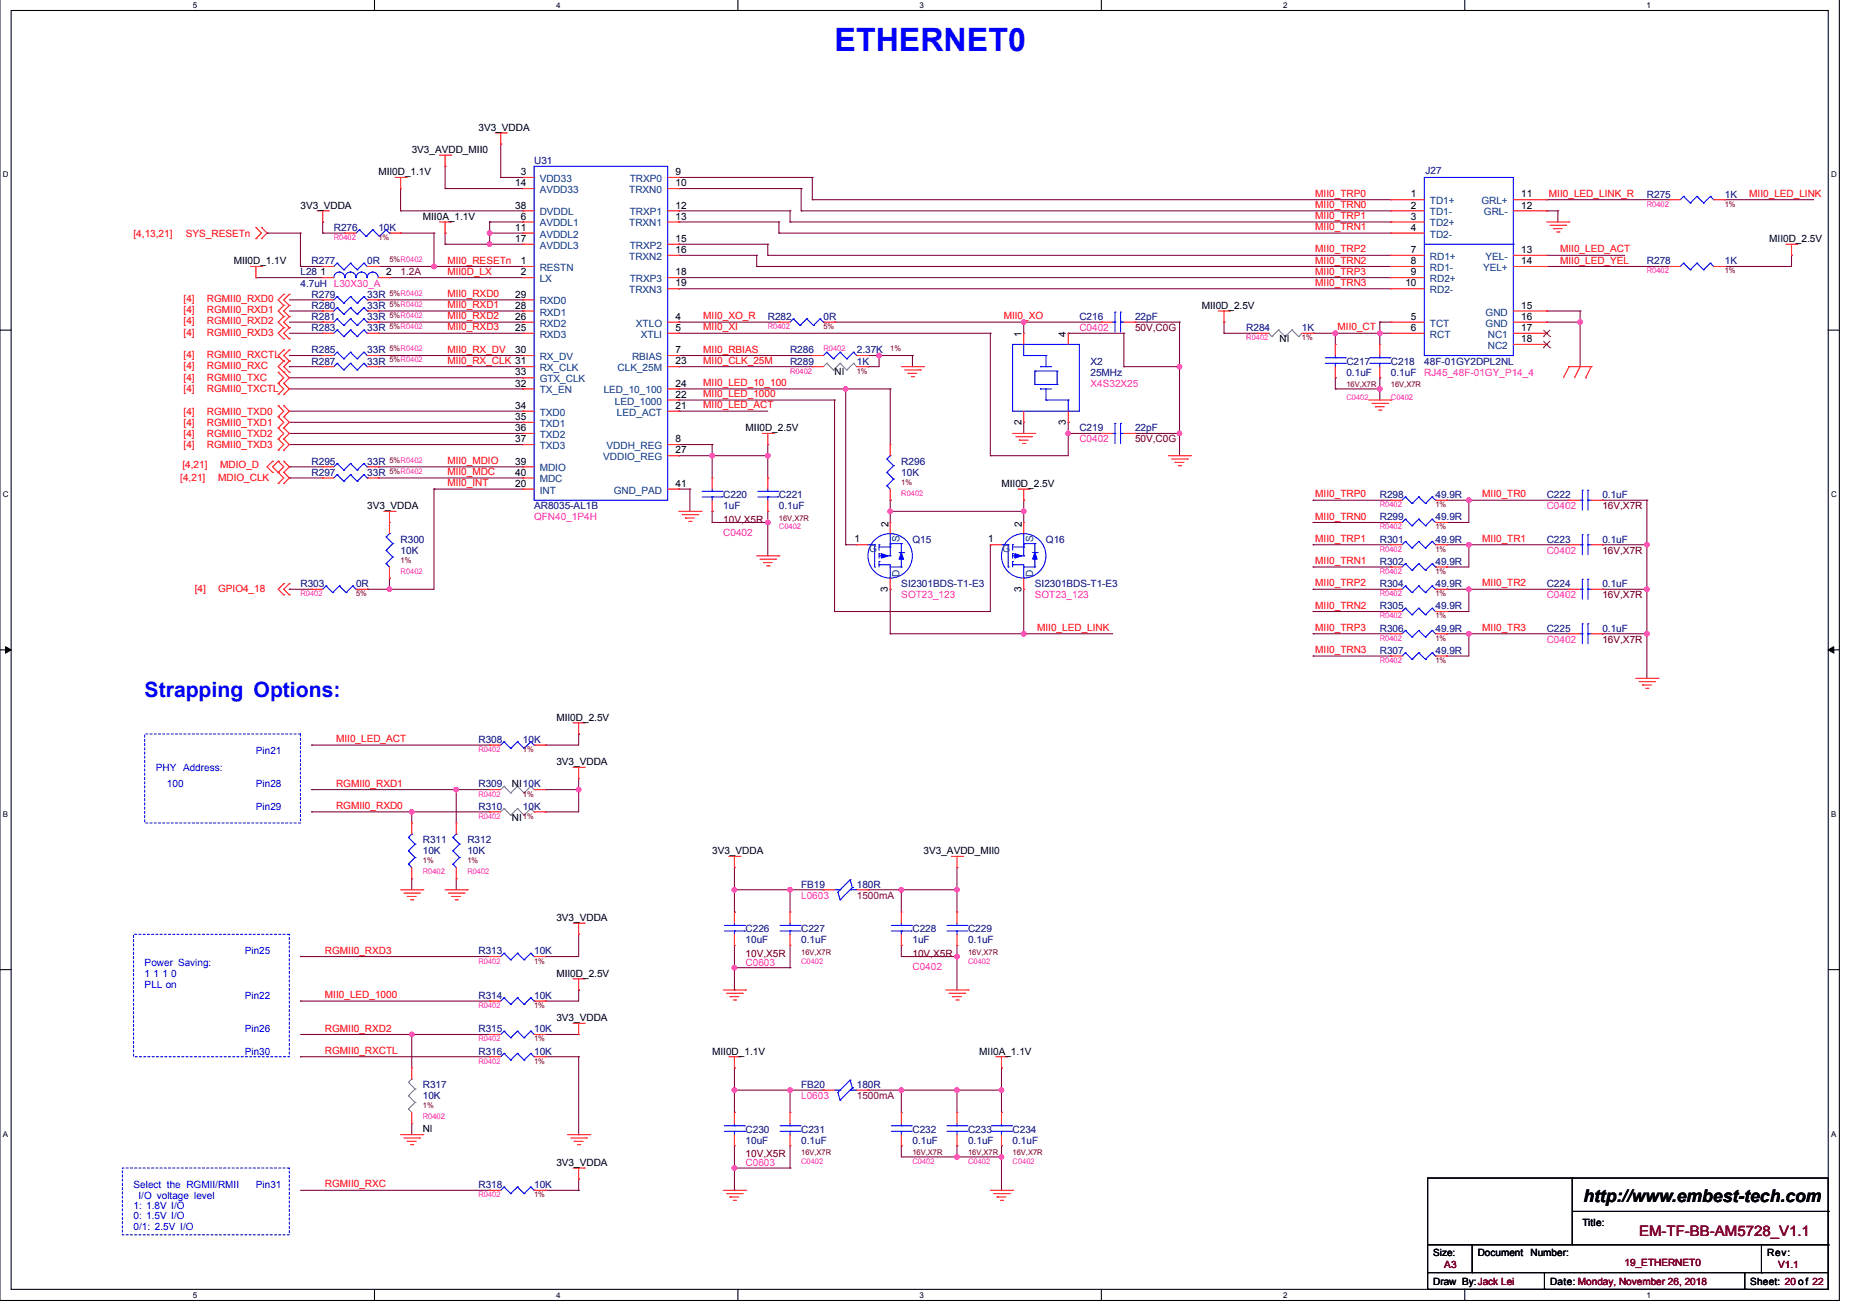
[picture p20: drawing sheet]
<svg xmlns="http://www.w3.org/2000/svg" width="297mm" height="210mm" viewBox="0 0 297 210" stroke-linecap="round" stroke-linejoin="round" font-family="sans-serif">
<defs><g id="words">
<text font-size="5.1" fill="#00f" x="133.3" y="8.1">ETHERNET0</text>
<text font-size="3.4" fill="#00f" x="23.1" y="111.4">Strapping Options:</text>
<text font-size="2.8" x="253" y="192">http://www.embest-tech.com</text>
<text font-size="2.3" fill="#800000" x="261.9" y="197.4">EM-TF-BB-AM5728_V1.1</text>
<g font-size="1.6">
<text x="76.5" y="20.9">3V3_VDDA</text>
<text x="60.5" y="28">MII0D_1.1V</text>
<text x="65.8" y="24.5">3V3_AVDD_MII0</text>
<text x="82.3" y="29.8">14</text>
<text x="83.2" y="28">3</text>
<text x="107.9" y="28">9</text>
<text x="107.9" y="29.8">10</text>
<text x="48" y="33.3">3V3_VDDA</text>
<text x="67.6" y="35.1">MII0A_1.1V</text>
<text x="82.3" y="33.3">38</text>
<text x="83.2" y="35.1">6</text>
<text x="107.9" y="33.3">12</text>
<text x="107.9" y="35.1">13</text>
<text x="225.4" y="35.1">3</text>
<text x="225.4" y="31.5">1</text>
<text x="225.4" y="33.3">2</text>
<text x="243.1" y="31.5">11</text>
<text x="243.1" y="33.3">12</text>
<text x="82.3" y="36.9">11</text>
<text x="82.3" y="38.6">17</text>
<text x="107.9" y="38.6">15</text>
<text x="107.9" y="40.4">16</text>
<text x="225.4" y="40.4">7</text>
<text x="225.4" y="36.9">4</text>
<text x="243.1" y="40.4">13</text>
<text x="282.7" y="38.7">MII0D_2.5V</text>
<text x="37.3" y="42.2">MII0D_1.1V</text>
<text x="51.2" y="44">1</text>
<text x="61.7" y="44">2</text>
<text x="82.3" y="47.5">29</text>
<text x="83.2" y="42.2">1</text>
<text x="83.2" y="44">2</text>
<text x="107.9" y="44">18</text>
<text x="107.9" y="45.8">19</text>
<text x="224.6" y="45.8">10</text>
<text x="225.4" y="42.2">8</text>
<text x="225.4" y="44">9</text>
<text x="243.1" y="42.2">14</text>
<text x="82.3" y="51.1">26</text>
<text x="82.3" y="52.9">25</text>
<text x="82.3" y="49.3">28</text>
<text x="107.9" y="51.1">4</text>
<text x="107.9" y="52.9">5</text>
<text x="163.2" y="53.8" transform="rotate(-90 163.2 53.8)">1</text>
<text x="170.3" y="53.8" transform="rotate(-90 170.3 53.8)">4</text>
<text x="192" y="49.3">MII0D_2.5V</text>
<text x="225.4" y="52.9">6</text>
<text x="225.4" y="51.1">5</text>
<text x="243.1" y="49.3">15</text>
<text x="243.1" y="51.1">16</text>
<text x="243.1" y="52.9">17</text>
<text x="82.3" y="56.4">30</text>
<text x="82.3" y="60">33</text>
<text x="107.9" y="56.4">7</text>
<text x="107.9" y="58.2">23</text>
<text x="133.3" y="60">NI</text>
<text x="204.5" y="54.6">NI</text>
<text x="243.1" y="54.6">18</text>
<text x="82.3" y="61.8">32</text>
<text x="82.3" y="65.3">34</text>
<text x="107.9" y="61.8">24</text>
<text x="107.9" y="63.5">22</text>
<text x="107.9" y="65.3">21</text>
<text x="82.3" y="67.1">35</text>
<text x="82.3" y="68.9">36</text>
<text x="82.3" y="70.6">37</text>
<text x="107.9" y="70.6">8</text>
<text x="119.1" y="68.9">MII0D_2.5V</text>
<text x="163.2" y="67.8" transform="rotate(-90 163.2 67.8)">2</text>
<text x="170.3" y="67.8" transform="rotate(-90 170.3 67.8)">3</text>
<text x="82.3" y="77.8">20</text>
<text x="82.3" y="76">40</text>
<text x="82.3" y="74.2">39</text>
<text x="107.9" y="72.4">27</text>
<text x="107.9" y="77.8">41</text>
<text x="160" y="77.8">MII0D_2.5V</text>
<text x="58.7" y="81.3">3V3_VDDA</text>
<text x="136.5" y="86.6">1</text>
<text x="141.9" y="84.2" transform="rotate(-90 141.9 84.2)">2</text>
<text x="157.9" y="86.6">1</text>
<text x="163.3" y="84.2" transform="rotate(-90 163.3 84.2)">2</text>
<text x="141.9" y="94.5" transform="rotate(-90 141.9 94.5)">3</text>
<text x="163.2" y="94.5" transform="rotate(-90 163.2 94.5)">3</text>
<text x="88.9" y="115.1">MII0D_2.5V</text>
<text x="81.8" y="125.8">NI10K</text>
<text x="88.9" y="122.2">3V3_VDDA</text>
<text x="81.8" y="131.1">NI</text>
<text x="113.8" y="136.5">3V3_VDDA</text>
<text x="147.6" y="136.5">3V3_AVDD_MII0</text>
<text x="88.9" y="147.1">3V3_VDDA</text>
<text x="88.9" y="156">MII0D_2.5V</text>
<text x="88.9" y="163.1">3V3_VDDA</text>
<text x="113.8" y="168.5">MII0D_1.1V</text>
<text x="156.5" y="168.5">MII0A_1.1V</text>
<text x="67.6" y="180.9">NI</text>
<text x="88.9" y="186.2">3V3_VDDA</text>
<text x="252.8" y="195.8">Title:</text>
<text x="229" y="200.6">Size:</text>
<text x="236.1" y="200.7">Document</text>
<text x="244.6" y="200.7">Number:</text>
<text x="282.3" y="200.7">Rev:</text>
<text x="229" y="205.3">Draw By:Jack Lei</text>
<text x="247.7" y="205.3">Date: Monday, November 26, 2018</text>
<text x="279.7" y="205.3">Sheet: 20 of 22</text>
</g>
<g font-size="1.6" fill="#000080">
<text x="85.3" y="26.2">U31</text>
<text x="227.8" y="27.8">J27</text>
<text x="263.1" y="31.6">R275</text>
<text x="275.6" y="31.6">1K</text>
<text x="53.3" y="36.9">R276</text>
<text x="60.5" y="36.9">10K</text>
<text x="48" y="44">L28</text>
<text x="48" y="45.8">4.7uH L30X30_A</text>
<text x="49.8" y="42.2">R277</text>
<text x="49.8" y="47.6">R279</text>
<text x="58.7" y="42.2">0R</text>
<text x="58.7" y="47.6">33R</text>
<text x="263.1" y="42.2">R278</text>
<text x="275.6" y="42.2">1K</text>
<text x="49.8" y="51.1">R281</text>
<text x="49.8" y="49.3">R280</text>
<text x="49.8" y="52.9">R283</text>
<text x="58.7" y="51.1">33R</text>
<text x="58.7" y="49.3">33R</text>
<text x="58.7" y="52.9">33R</text>
<text x="122.7" y="51.1">R282</text>
<text x="131.6" y="51.1">0R</text>
<text x="172.5" y="51.1">C216</text>
<text x="181.4" y="51.1">22pF</text>
<text x="199.1" y="52.9">R284</text>
<text x="208" y="52.9">1K</text>
<text x="49.8" y="56.5">R285</text>
<text x="49.8" y="58.2">R287</text>
<text x="58.7" y="56.5">33R</text>
<text x="58.7" y="58.2">33R</text>
<text x="126.2" y="58.2">R289</text>
<text x="126.2" y="56.5">R286</text>
<text x="136.9" y="58.2">1K</text>
<text x="136.9" y="56.5">2.37K</text>
<text x="174.2" y="58.2">X2</text>
<text x="215.1" y="58.2">C217</text>
<text x="222.2" y="58.2">C218</text>
<text x="227.6" y="58.2">48F-01GY2DPL2NL</text>
<text x="174.2" y="60">25MHz</text>
<text x="215.1" y="60">0.1uF</text>
<text x="222.2" y="60">0.1uF</text>
<text x="172.5" y="68.9">C219</text>
<text x="181.4" y="68.9">22pF</text>
<text x="49.8" y="76">R297</text>
<text x="49.8" y="74.2">R295</text>
<text x="58.7" y="76">33R</text>
<text x="58.7" y="74.2">33R</text>
<text x="144" y="74.2">R296</text>
<text x="144" y="76">10K</text>
<text x="85.3" y="81.3">AR8035-AL1B</text>
<text x="115.6" y="79.6">C220</text>
<text x="115.6" y="81.3">1uF</text>
<text x="124.5" y="79.6">C221</text>
<text x="124.5" y="81.3">0.1uF</text>
<text x="220.5" y="79.6">R298</text>
<text x="220.5" y="83.1">R299</text>
<text x="229.4" y="79.6">49.9R</text>
<text x="229.4" y="83.1">49.9R</text>
<text x="247.1" y="79.6">C222</text>
<text x="256" y="79.6">0.1uF</text>
<text x="64" y="86.7">R300</text>
<text x="64" y="88.5">10K</text>
<text x="145.8" y="86.7">Q15</text>
<text x="167.1" y="86.7">Q16</text>
<text x="220.5" y="86.7">R301</text>
<text x="229.4" y="86.7">49.9R</text>
<text x="247.1" y="86.7">C223</text>
<text x="256" y="86.7">0.1uF</text>
<text x="48" y="93.8">R303</text>
<text x="56.9" y="93.8">0R</text>
<text x="144" y="93.8">SI2301BDS-T1-E3</text>
<text x="165.4" y="93.8">SI2301BDS-T1-E3</text>
<text x="220.5" y="90.2">R302</text>
<text x="220.5" y="93.8">R304</text>
<text x="229.4" y="90.2">49.9R</text>
<text x="229.4" y="93.8">49.9R</text>
<text x="247.1" y="93.8">C224</text>
<text x="256" y="93.8">0.1uF</text>
<text x="220.5" y="100.9">R306</text>
<text x="220.5" y="97.3">R305</text>
<text x="229.4" y="100.9">49.9R</text>
<text x="229.4" y="97.3">49.9R</text>
<text x="247.1" y="100.9">C225</text>
<text x="256" y="100.9">0.1uF</text>
<text x="220.5" y="104.5">R307</text>
<text x="229.4" y="104.5">49.9R</text>
<text x="76.5" y="118.7">R308</text>
<text x="83.6" y="118.7">10K</text>
<text x="76.5" y="125.8">R309</text>
<text x="76.5" y="129.4">R310</text>
<text x="83.6" y="129.4">10K</text>
<text x="67.6" y="134.7">R311</text>
<text x="67.6" y="136.5">10K</text>
<text x="74.7" y="134.7">R312</text>
<text x="74.7" y="136.5">10K</text>
<text x="128" y="141.8">FB19</text>
<text x="136.9" y="141.8">180R</text>
<text x="119.1" y="148.9">C226</text>
<text x="128" y="148.9">C227</text>
<text x="145.8" y="148.9">C228</text>
<text x="154.7" y="148.9">C229</text>
<text x="76.5" y="152.5">R313</text>
<text x="85.3" y="152.5">10K</text>
<text x="119.1" y="150.7">10uF</text>
<text x="128" y="150.7">0.1uF</text>
<text x="145.8" y="150.7">1uF</text>
<text x="154.7" y="150.7">0.1uF</text>
<text x="76.5" y="159.6">R314</text>
<text x="85.3" y="159.6">10K</text>
<text x="76.5" y="164.9">R315</text>
<text x="85.3" y="164.9">10K</text>
<text x="67.6" y="173.8">R317</text>
<text x="76.5" y="168.5">R316</text>
<text x="85.3" y="168.5">10K</text>
<text x="128" y="173.8">FB20</text>
<text x="136.9" y="173.8">180R</text>
<text x="67.6" y="175.6">10K</text>
<text x="119.1" y="180.9">C230</text>
<text x="119.1" y="182.7">10uF</text>
<text x="128" y="180.9">C231</text>
<text x="128" y="182.7">0.1uF</text>
<text x="145.8" y="180.9">C232</text>
<text x="145.8" y="182.7">0.1uF</text>
<text x="154.7" y="180.9">C233</text>
<text x="154.7" y="182.7">0.1uF</text>
<text x="161.8" y="180.9">C234</text>
<text x="161.8" y="182.7">0.1uF</text>
<text x="76.5" y="189.8">R318</text>
<text x="85.3" y="189.8">10K</text>
</g>
<g font-size="1.6" fill="#004080">
<text x="86.2" y="29.1">VDD33</text>
<text x="100.6" y="29.1">TRXP0</text>
<text x="86.2" y="30.8">AVDD33</text>
<text x="86.2" y="34.4">DVDDL</text>
<text x="100.5" y="30.8">TRXN0</text>
<text x="100.6" y="34.4">TRXP1</text>
<text x="228.5" y="32.6">TD1+</text>
<text x="228.5" y="34.4">TD1-</text>
<text x="236.7" y="32.6">GRL+</text>
<text x="237.1" y="34.4">GRL-</text>
<text x="86.2" y="38">AVDDL2</text>
<text x="86.2" y="36.2">AVDDL1</text>
<text x="86.2" y="39.7">AVDDL3</text>
<text x="100.5" y="36.2">TRXN1</text>
<text x="100.5" y="41.5">TRXN2</text>
<text x="100.6" y="39.7">TRXP2</text>
<text x="228.5" y="36.2">TD2+</text>
<text x="228.5" y="41.5">RD1+</text>
<text x="228.5" y="38">TD2-</text>
<text x="237.4" y="41.5">YEL-</text>
<text x="86.2" y="43.3">RESTN</text>
<text x="86.2" y="45.1">LX</text>
<text x="100.5" y="46.8">TRXN3</text>
<text x="100.6" y="45.1">TRXP3</text>
<text x="228.5" y="43.3">RD1-</text>
<text x="228.5" y="45.1">RD2+</text>
<text x="228.5" y="46.8">RD2-</text>
<text x="237" y="43.3">YEL+</text>
<text x="86.2" y="52.2">RXD2</text>
<text x="86.2" y="54">RXD3</text>
<text x="86.2" y="50.4">RXD1</text>
<text x="86.2" y="48.6">RXD0</text>
<text x="101.6" y="52.2">XTLO</text>
<text x="102.4" y="54">XTLI</text>
<text x="228.5" y="54">RCT</text>
<text x="228.5" y="52.2">TCT</text>
<text x="237.4" y="50.4">GND</text>
<text x="237.4" y="52.2">GND</text>
<text x="237.7" y="54">NC1</text>
<text x="86.2" y="57.5">RX_DV</text>
<text x="86.2" y="59.3">RX_CLK</text>
<text x="98.7" y="59.3">CLK_25M</text>
<text x="101" y="57.5">RBIAS</text>
<text x="237.7" y="55.7">NC2</text>
<text x="86.2" y="61.1">GTX_CLK</text>
<text x="86.2" y="62.8">TX_EN</text>
<text x="96.5" y="62.8">LED_10_100</text>
<text x="98.2" y="64.6">LED_1000</text>
<text x="86.2" y="66.4">TXD0</text>
<text x="86.2" y="68.2">TXD1</text>
<text x="86.2" y="70">TXD2</text>
<text x="86.2" y="71.7">TXD3</text>
<text x="96.9" y="71.7">VDDH_REG</text>
<text x="98.6" y="66.4">LED_ACT</text>
<text x="86.2" y="77.1">MDC</text>
<text x="86.2" y="75.3">MDIO</text>
<text x="96.4" y="73.5">VDDIO_REG</text>
<text x="86.2" y="78.8">INT</text>
<text x="98.1" y="78.8">GND_PAD</text>
<text x="138.9" y="88.1">G</text>
<text x="143.7" y="86.7" transform="rotate(-90 143.7 86.7)">S</text>
<text x="160.2" y="88.1">G</text>
<text x="165.1" y="86.7" transform="rotate(-90 165.1 86.7)">S</text>
<text x="143.7" y="92.2" transform="rotate(-90 143.7 92.2)">D</text>
<text x="165.1" y="92.2" transform="rotate(-90 165.1 92.2)">D</text>
</g>
<g font-size="1.6" fill="#f00">
<text x="210.2" y="31.4">MII0_TRP0</text>
<text x="210.2" y="33.2">MII0_TRN0</text>
<text x="210.2" y="35">MII0_TRP1</text>
<text x="247.5" y="31.4">MII0_LED_LINK_R</text>
<text x="279.5" y="31.4">MII0_LED_LINK</text>
<text x="21.3" y="37.8">[4,13,21]</text>
<text x="29.7" y="37.8">SYS_RESETn</text>
<text x="210.2" y="36.8">MII0_TRN1</text>
<text x="210.2" y="40.3">MII0_TRP2</text>
<text x="249.3" y="40.3">MII0_LED_ACT</text>
<text x="71.5" y="47.4">MII0_RXD0</text>
<text x="71.5" y="42.1">MII0_RESETn</text>
<text x="71.5" y="43.9">MII0D_LX</text>
<text x="210.2" y="43.9">MII0_TRP3</text>
<text x="210.2" y="42.1">MII0_TRN2</text>
<text x="210.2" y="45.7">MII0_TRN3</text>
<text x="249.3" y="42.1">MII0_LED_YEL</text>
<text x="29.3" y="48.3">[4]</text>
<text x="29.3" y="50.1">[4]</text>
<text x="29.3" y="51.8">[4]</text>
<text x="29.3" y="53.6">[4]</text>
<text x="33.1" y="48.3">RGMII0_RXD0</text>
<text x="33.1" y="50.1">RGMII0_RXD1</text>
<text x="33.1" y="51.8">RGMII0_RXD2</text>
<text x="33.1" y="53.6">RGMII0_RXD3</text>
<text x="71.5" y="49.2">MII0_RXD1</text>
<text x="71.5" y="51">MII0_RXD2</text>
<text x="71.5" y="52.8">MII0_RXD3</text>
<text x="112.4" y="51">MII0_XO_R</text>
<text x="112.4" y="52.8">MII0_XI</text>
<text x="160.4" y="51">MII0_XO</text>
<text x="213.7" y="52.8">MII0_CT</text>
<text x="29.3" y="58.9">[4]</text>
<text x="29.3" y="57.2">[4]</text>
<text x="33.1" y="58.9">RGMII0_RXC</text>
<text x="33.1" y="57.2">RGMII0_RXCTL</text>
<text x="71.5" y="58.1">MII0_RX_CLK 31</text>
<text x="71.5" y="56.3">MII0_RX_DV</text>
<text x="112.4" y="56.3">MII0_RBIAS</text>
<text x="112.4" y="58.1">MII0_CLK_25M</text>
<text x="29.3" y="60.9">[4]</text>
<text x="29.3" y="62.7">[4]</text>
<text x="33.1" y="60.9">RGMII0_TXC</text>
<text x="33.1" y="62.7">RGMII0_TXCTL</text>
<text x="112.4" y="65.2">MII0_LED_ACT</text>
<text x="112.4" y="63.4">MII0_LED_1000</text>
<text x="112.4" y="61.7">MII0_LED_10_100</text>
<text x="29.3" y="66.2">[4]</text>
<text x="29.3" y="68">[4]</text>
<text x="29.3" y="71.6">[4]</text>
<text x="29.3" y="69.8">[4]</text>
<text x="33.1" y="66.2">RGMII0_TXD0</text>
<text x="33.1" y="68">RGMII0_TXD1</text>
<text x="33.1" y="71.6">RGMII0_TXD3</text>
<text x="33.1" y="69.8">RGMII0_TXD2</text>
<text x="28.8" y="76.9">[4,21]</text>
<text x="29.2" y="74.8">[4,21]</text>
<text x="34.9" y="76.9">MDIO_CLK</text>
<text x="35.2" y="74.8">MDIO_D</text>
<text x="71.5" y="74.1">MII0_MDIO</text>
<text x="71.5" y="75.9">MII0_MDC</text>
<text x="71.5" y="77.7">MII0_INT</text>
<text x="210.2" y="83">MII0_TRN0</text>
<text x="210.2" y="79.4">MII0_TRP0</text>
<text x="236.8" y="79.4">MII0_TR0</text>
<text x="210.2" y="86.6">MII0_TRP1</text>
<text x="236.8" y="86.6">MII0_TR1</text>
<text x="31.1" y="94.5">[4]</text>
<text x="34.9" y="94.5">GPIO4_18</text>
<text x="210.2" y="90.1">MII0_TRN1</text>
<text x="210.2" y="93.7">MII0_TRP2</text>
<text x="236.8" y="93.7">MII0_TR2</text>
<text x="165.7" y="100.8">MII0_LED_LINK</text>
<text x="210.2" y="97.2">MII0_TRN2</text>
<text x="210.2" y="100.8">MII0_TRP3</text>
<text x="236.8" y="100.8">MII0_TR3</text>
<text x="210.2" y="104.3">MII0_TRN3</text>
<text x="53.7" y="118.6">MII0_LED_ACT</text>
<text x="53.7" y="125.7">RGMII0_RXD1</text>
<text x="53.7" y="129.2">RGMII0_RXD0</text>
<text x="51.9" y="152.3">RGMII0_RXD3</text>
<text x="51.9" y="159.5">MII0_LED_1000</text>
<text x="51.9" y="164.8">RGMII0_RXD2</text>
<text x="51.9" y="168.3">RGMII0_RXCTL</text>
<text x="51.9" y="189.7">RGMII0_RXC</text>
</g>
<g font-size="1.6" fill="#800040">
<text x="64" y="44">1.2A</text>
<text x="136.9" y="143.6">1500mA</text>
<text x="136.9" y="175.6">1500mA</text>
</g>
<g font-size="1.6" fill="#f0f">
<text x="172.5" y="52.9">C0402</text>
<text x="174.2" y="61.8">X4S32X25</text>
<text x="227.6" y="60">RJ45_48F-01GY_P14_4</text>
<text x="172.5" y="70.7">C0402</text>
<text x="85.3" y="83.1">QFN40_1P4H</text>
<text x="247.1" y="81.3">C0402</text>
<text x="115.6" y="85.6">C0402</text>
<text x="247.1" y="88.5">C0402</text>
<text x="144" y="95.6">SOT23_123</text>
<text x="165.4" y="95.6">SOT23_123</text>
<text x="247.1" y="95.6">C0402</text>
<text x="247.1" y="102.7">C0402</text>
<text x="128" y="143.6">L0603</text>
<text x="119.1" y="154.2">C0603</text>
<text x="145.8" y="155">C0402</text>
<text x="128" y="175.6">L0603</text>
<text x="119.1" y="186.2">C0603</text>
</g>
<g font-size="1.6" fill="#800000">
<text x="181.4" y="52.9">50V,C0G</text>
<text x="181.4" y="70.7">50V,C0G</text>
<text x="115.6" y="83.5">10V,X5R</text>
<text x="256" y="81.3">16V,X7R</text>
<text x="256" y="88.5">16V,X7R</text>
<text x="256" y="95.6">16V,X7R</text>
<text x="256" y="102.7">16V,X7R</text>
<text x="119.1" y="152.8">10V,X5R</text>
<text x="145.8" y="152.8">10V,X5R</text>
<text x="119.1" y="184.8">10V,X5R</text>
<text x="230.8" y="202.6">A3</text>
<text x="259.6" y="202.3">19_ETHERNET0</text>
<text x="284.1" y="202.6">V1.1</text>
</g>
<g font-size="1.6" fill="#00f">
<text x="24.9" y="123.1">PHY Address:</text>
<text x="26.7" y="125.8">100</text>
<text x="40.9" y="120.5">Pin21</text>
<text x="40.9" y="125.8">Pin28</text>
<text x="40.9" y="129.3">Pin29</text>
<text x="23.1" y="154.2">Power Saving:</text>
<text x="39.1" y="152.5">Pin25</text>
<text x="23.1" y="156">1 1 1 0</text>
<text x="23.1" y="157.8">PLL on</text>
<text x="39.1" y="159.6">Pin22</text>
<text x="39.1" y="164.9">Pin26</text>
<text x="39.1" y="168.5">Pin30</text>
<text x="21.3" y="189.8">Select the RGMII/RMII</text>
<text x="22.1" y="191.5">I/O voltage level</text>
<text x="40.9" y="189.8">Pin31</text>
<text x="21.3" y="193.1">1: 1.8V I/O</text>
<text x="21.3" y="194.8">0: 1.5V I/O</text>
<text x="21.3" y="196.4">0/1: 2.5V I/O</text>
</g>
<g font-size="1.3">
<text x="30.8" y="1.2">5</text>
<text x="88.9" y="1.2">4</text>
<text x="146.9" y="1.2">3</text>
<text x="205" y="1.2">2</text>
<text x="263.1" y="1.2">1</text>
<text x=".4" y="28.3">D</text>
<text x="292.6" y="28.3">D</text>
<text x=".4" y="79.4">C</text>
<text x="292.6" y="79.4">C</text>
<text x=".4" y="130.5">B</text>
<text x="292.6" y="130.5">B</text>
<text x=".4" y="181.6">A</text>
<text x="292.6" y="181.6">A</text>
<text x="30.8" y="207.3">5</text>
<text x="88.9" y="207.3">4</text>
<text x="146.9" y="207.3">3</text>
<text x="205" y="207.3">2</text>
<text x="263.1" y="207.3">1</text>
</g>
<g font-size="1.2" fill="#f0f">
<text x="263.1" y="33">R0402</text>
<text x="53.3" y="38.3">R0402</text>
<text x="263.1" y="43.7">R0402</text>
<text x="122.7" y="52.6">R0402</text>
<text x="126.2" y="59.7">R0402</text>
<text x="131.6" y="56.1">R0402</text>
<text x="199.1" y="54.3">R0402</text>
<text x="215.1" y="63.9">C0402</text>
<text x="222.2" y="63.9">C0402</text>
<text x="144" y="79.2">R0402</text>
<text x="220.5" y="81">R0402</text>
<text x="124.5" y="84.6">C0402</text>
<text x="220.5" y="84.6">R0402</text>
<text x="220.5" y="88.1">R0402</text>
<text x="48" y="95.2">R0402</text>
<text x="64" y="91.7">R0402</text>
<text x="220.5" y="91.7">R0402</text>
<text x="220.5" y="95.2">R0402</text>
<text x="220.5" y="98.8">R0402</text>
<text x="220.5" y="102.4">R0402</text>
<text x="220.5" y="105.9">R0402</text>
<text x="76.5" y="120.1">R0402</text>
<text x="76.5" y="127.2">R0402</text>
<text x="76.5" y="130.8">R0402</text>
<text x="67.6" y="139.7">R0402</text>
<text x="74.7" y="139.7">R0402</text>
<text x="76.5" y="153.9">R0402</text>
<text x="128" y="153.9">C0402</text>
<text x="154.7" y="153.9">C0402</text>
<text x="76.5" y="161">R0402</text>
<text x="76.5" y="166.4">R0402</text>
<text x="76.5" y="169.9">R0402</text>
<text x="67.6" y="178.8">R0402</text>
<text x="128" y="185.9">C0402</text>
<text x="145.8" y="185.9">C0402</text>
<text x="154.7" y="185.9">C0402</text>
<text x="161.8" y="185.9">C0402</text>
<text x="76.5" y="191.3">R0402</text>
</g>
<g font-size="1.2" fill="#800000">
<text x="275.6" y="33">1%</text>
<text x="60.5" y="38.3">1%</text>
<text x="62.2" y="41.9">5%R0402</text>
<text x="62.2" y="47.2">5%R0402</text>
<text x="275.6" y="43.7">1%</text>
<text x="62.2" y="50.8">5%R0402</text>
<text x="62.2" y="49">5%R0402</text>
<text x="62.2" y="52.6">5%R0402</text>
<text x="131.6" y="52.6">5%</text>
<text x="62.2" y="56.1">5%R0402</text>
<text x="62.2" y="57.9">5%R0402</text>
<text x="136.9" y="59.7">1%</text>
<text x="142.2" y="56.1">1%</text>
<text x="208" y="54.3">1%</text>
<text x="215.1" y="61.8">16V,X7R</text>
<text x="222.2" y="61.8">16V,X7R</text>
<text x="62.2" y="75.7">5%R0402</text>
<text x="62.2" y="73.9">5%R0402</text>
<text x="144" y="77.5">1%</text>
<text x="124.5" y="83.2">16V,X7R</text>
<text x="229.4" y="81">1%</text>
<text x="64" y="89.9">1%</text>
<text x="229.4" y="84.6">1%</text>
<text x="229.4" y="88.1">1%</text>
<text x="56.9" y="95.2">5%</text>
<text x="229.4" y="91.7">1%</text>
<text x="229.4" y="95.2">1%</text>
<text x="229.4" y="98.8">1%</text>
<text x="229.4" y="102.4">1%</text>
<text x="229.4" y="105.9">1%</text>
<text x="83.6" y="120.1">1%</text>
<text x="83.6" y="127.2">1%</text>
<text x="83.6" y="130.8">1%</text>
<text x="67.6" y="137.9">1%</text>
<text x="74.7" y="137.9">1%</text>
<text x="85.3" y="153.9">1%</text>
<text x="128" y="152.5">16V,X7R</text>
<text x="154.7" y="152.5">16V,X7R</text>
<text x="85.3" y="161">1%</text>
<text x="85.3" y="166.4">1%</text>
<text x="85.3" y="169.9">1%</text>
<text x="67.6" y="177">1%</text>
<text x="128" y="184.5">16V,X7R</text>
<text x="145.8" y="184.5">16V,X7R</text>
<text x="154.7" y="184.5">16V,X7R</text>
<text x="161.8" y="184.5">16V,X7R</text>
<text x="85.3" y="191.3">1%</text>
</g>
</g></defs>
<path d="M0 -.1v207.8h293.9v-207.8M1.8 1.7h290.3v204.3h-290.3z" fill="none" stroke="#000" stroke-width=".17"/>
<g fill="#fff">
<path d="M30.8 .1h.7v1.4h-.7z"/>
<path d="M30.8 206.1h.7v1.5h-.7z"/>
</g>
<path d="M59.8 -.1v1.8M59.8 206v1.7" fill="none" stroke="#000" stroke-width=".17"/>
<g fill="#fff">
<path d="M88.9 .1h.7v1.4h-.7z"/>
<path d="M88.9 206.1h.7v1.5h-.7z"/>
</g>
<path d="M117.9 -.1v1.8M117.9 206v1.7" fill="none" stroke="#000" stroke-width=".17"/>
<g fill="#fff">
<path d="M146.9 .1h.7v1.4h-.7z"/>
<path d="M146.9 206.1h.7v1.5h-.7z"/>
</g>
<path d="M176 -.1v1.8M176 206v1.7" fill="none" stroke="#000" stroke-width=".17"/>
<g fill="#fff">
<path d="M205 .1h.7v1.4h-.7z"/>
<path d="M205 206.1h.7v1.5h-.7z"/>
</g>
<path d="M234.1 -.1v1.8M234.1 206v1.7" fill="none" stroke="#000" stroke-width=".17"/>
<g fill="#fff">
<path d="M263.1 .1h.7v1.4h-.7z"/>
<path d="M263.1 206.1h.7v1.5h-.7z"/>
<path d="M.4 27.2h1v1.4h-1z"/>
<path d="M292.6 27.2h.9v1.4h-.9z"/>
<path d="M.4 78.3h1v1.4h-1z"/>
<path d="M292.6 78.3h.9v1.4h-.9z"/>
</g>
<path d="M0 52.7h1.8M292.1 52.7h1.8" fill="none" stroke="#000" stroke-width=".17"/>
<g fill="#fff">
<path d="M.4 129.3h.9v1.5h-.9z"/>
<path d="M292.6 129.3h.8v1.5h-.8z"/>
</g>
<path d="M0 103.8h1.8M292.1 103.8h1.8" fill="none" stroke="#000" stroke-width=".17"/>
<path d="M.9 103.3l.9 .5-.9 .5zM292.1 103.8l.9-.5v1z" fill="#000" stroke="#000" stroke-width=".16"/>
<g fill="#fff">
<path d="M.4 180.4h.9v1.4h-.9z"/>
<path d="M292.6 180.4h.8v1.4h-.8z"/>
</g>
<g fill="none" stroke="#000" stroke-width=".17">
<path d="M0 154.9h1.8M292.1 154.9h1.8M228.1 188.2h64v17.8h-64zM228.1 198.9h64M235.2 198.9v4.4M251.2 188.2h.1M251.2 188.2v10.7M251.2 193.5h40.9M281.5 198.9v4.4M292.1 198.9h.1M292.1 193.5h.1M228.1 203.3h.1"/>
<path d="M228.1 203.3h64M235.2 203.3h.1M246.8 206h.1M246.8 203.3v2.7M278.8 206h.1M278.8 203.3v2.7M281.5 203.3h.1"/>
</g>
<path d="M23.1 117.2h24.9v14.3h-24.9zM21.3 149.2h24.9v19.6h-24.9zM19.6 186.6h26.6v10.7h-26.6z" fill="none" stroke="#00f" stroke-width=".17" stroke-dasharray=".3 .3"/>
<g fill="none" stroke="#800040" stroke-width=".17">
<path d="M42.7 37.2h.1M42.7 37.2h5.3M48 37.2h.1M48 37.2v5.4M51.6 37.2h.1M51.6 35.5h.1M51.6 37.2h3.5M51.6 35.5v1.7M64 30.1h.1M64 33.7h.1M64 37.2h.1M64 33.7h19.6"/>
<path d="M64 37.2h5.3M64 30.1v3.6M69.3 37.2h.1M69.3 37.2v5.4M71.1 30.1h.1M71.1 26.6h.1M71.1 39h.1M71.1 37.2h.1M71.1 30.1h12.5M71.1 26.6v3.5M71.1 37.2v1.8M71.1 39h12.5"/>
<path d="M78.2 35.5h.1M78.2 39h.1M78.2 37.2h.1M78.2 37.2h5.4M78.2 35.5h5.4M78.2 35.5v3.5M80 23h.1M80 28.3h.1M80 23v5.3M80 28.3h3.6M108.5 39h.1M108.5 35.5h.1"/>
<path d="M108.5 33.7h.1M108.5 30.1h.1M108.5 28.3h.1M108.5 33.7h17.7M108.5 35.5h16M108.5 28.3h21.3M108.5 30.1h19.5M108.5 39h14.2M122.7 39h.1M122.7 39v1.8M124.5 37.2h.1M124.5 35.5h.1"/>
<path d="M124.5 37.2h97.7M124.5 35.5v1.7M126.2 35.5h.1M126.2 33.7h.1M126.2 35.5h96M126.2 33.7v1.8M128 33.7h.1M128 30.1h.1M128 33.7h94.2M128 30.1v3.6M129.8 31.9h.1M129.8 28.3h.1"/>
<path d="M129.8 31.9h92.4M129.8 28.3v3.6M247.1 33.7h.1M247.1 31.9h.1M247.1 31.9h19.6M247.1 33.7h1.8M248.9 33.7h.1M248.9 33.7v1.8M275.6 31.9h.1M275.6 31.9h14.2M40.9 44.3h.1M40.9 44.3h10.7"/>
<path d="M46.2 58.6h.1M46.2 56.8h.1M46.2 51.5h5.4M46.2 49.7h5.4M46.2 47.9h5.4M46.2 53.2h5.4M46.2 58.6h5.4M46.2 56.8h5.4M48 42.6h.1M48 42.6h3.6M51.6 53.2h.1M51.6 51.5h.1"/>
<path d="M51.6 49.7h.1M51.6 47.9h.1M60.5 49.7h.1M60.5 51.5h.1M60.5 47.9h.1M60.5 53.2h.1M60.5 42.6h.1M60.5 58.6h.1M60.5 56.8h.1M60.5 51.5h23.1M60.5 49.7h23.1M60.5 47.9h23.1"/>
<path d="M60.5 53.2h23.1M60.5 42.6h23.1M60.5 58.6h23.1M60.5 56.8h23.1M62.2 44.3h.1M62.2 44.3h21.4M69.3 42.6h.1M108.5 44.3h.1M108.5 46.1h.1M108.5 40.8h.1M108.5 51.5h.1M108.5 53.2h.1"/>
<path d="M108.5 56.8h.1M108.5 58.6h.1M108.5 51.5h16M108.5 53.2h49.7M108.5 44.3h113.7M108.5 40.8h12.4M108.5 46.1h113.7M108.5 58.6h21.3M108.5 56.8h21.3M120.9 42.6h.1M120.9 40.8h.1M120.9 42.6h101.3"/>
<path d="M120.9 40.8v1.8M122.7 40.8h.1M122.7 40.8h99.5M133.3 51.5h.1M133.3 51.5h42.7M138.7 56.8h.1M138.7 58.6h.1M138.7 56.8h7.1M140.5 56.8h.1M140.5 56.8v1.8h-1.8M145.8 56.8h.1M145.8 56.8v1.8"/>
<path d="M158.2 53.2h.1M158.2 53.2v19.6M163.6 51.5h.1M163.6 51.5v1.7M170.7 53.2h.1M170.7 53.2h8.9M179.6 53.2h.1M179.6 58.6h.1M179.6 58.6h8.9M179.6 53.2v5.4M181.4 51.5h.1M181.4 51.5h7.1"/>
<path d="M188.5 51.5h.1M188.5 58.6h.1M188.5 51.5v21.3M195.6 53.2h.1M195.6 51.5h.1M195.6 53.2h5.3M195.6 51.5v1.7M209.8 53.2h.1M209.8 53.2h12.4M213.4 53.2h.1M213.4 53.2v1.8M220.5 51.5h.1"/>
<path d="M220.5 53.2h.1M220.5 51.5h1.7M220.5 51.5v3.5M247.1 49.7h.1M247.1 51.5h.1M247.1 40.8h.1M247.1 42.6h.1M247.1 51.5h5.4M247.1 49.7h5.4M247.1 40.8h12.5M247.1 42.6h19.6M252.5 51.5h.1"/>
<path d="M252.5 49.7h.1M252.5 49.7v8.9M275.6 42.6h.1M286.3 40.8h.1M286.3 40.8v1.8h-10.7M46.2 74.6h.1M46.2 76.4h.1M46.2 60.3h37.4M46.2 62.1h37.4M46.2 71h37.4M46.2 69.2h37.4M46.2 67.5h37.4"/>
<path d="M46.2 65.7h37.4M46.2 74.6h5.4M46.2 76.4h5.4M60.5 74.6h.1M60.5 76.4h.1M60.5 74.6h23.1M60.5 76.4h23.1M69.3 78.1h.1M69.3 78.1v16h-10.6M69.3 78.1h14.3M83.6 60.3h.1M83.6 62.1h.1"/>
<path d="M83.6 71h.1M83.6 69.2h.1M83.6 67.5h.1M83.6 65.7h.1M108.5 65.7h.1M108.5 78.1h.1M108.5 72.8h.1M108.5 71h.1M108.5 63.9h.1M108.5 62.1h.1M108.5 62.1h33.7M108.5 71h5.3"/>
<path d="M108.5 65.7h14.2M108.5 78.1h1.7M108.5 72.8h14.2M108.5 63.9h24.8M110.2 78.1h.1M110.2 78.1v3.6M113.8 72.8h.1M113.8 71h.1M113.8 71v5.4M122.7 71h.1M122.7 72.8h.1M122.7 71v5.4"/>
<path d="M133.3 63.9h.1M133.3 63.9v33.8M135.1 62.1h.1M135.1 62.1v24.9M142.2 79.9h.1M142.2 62.1h.1M142.2 62.1v8.9M142.2 79.9v3.6M158.2 72.8h.1M163.6 67.5h.1M163.6 79.9h.1M163.6 67.5v1.7"/>
<path d="M163.6 79.9v3.6M170.7 67.5h.1M170.7 69.2h.1M170.7 69.2h5.3M170.7 67.5v5.3h-12.5M181.4 69.2h.1M181.4 69.2h7.1M188.5 69.2h.1M209.8 79.9h.1M209.8 79.9h12.4M213.4 60.3h.1M213.4 62.1h.1"/>
<path d="M213.4 62.1h7.1M213.4 60.3v1.8M220.5 60.3h.1M220.5 62.1h.1M220.5 60.3v3.6M231.1 79.9h.1M231.1 79.9h19.6M234.7 79.9h.1M234.7 79.9v3.6h-3.6M256 79.9h.1M256 79.9h7.1M263.1 79.9h.1"/>
<path d="M263.1 79.9v28.5M46.2 94.1h.1M46.2 94.1h3.6M58.7 94.1h.1M62.2 94.1h.1M62.2 92.4h.1M62.2 92.4v1.7M113.8 81.7h.1M113.8 83.5h.1M113.8 81.7v1.8M113.8 83.5h8.9M122.7 81.7h.1"/>
<path d="M122.7 83.5h.1M122.7 81.7v7.1M133.3 97.7h.1M135.1 87h.1M135.1 87h1.8M142.2 94.1h.1M142.2 81.7h.1M142.2 94.1v7.1M142.2 81.7h21.4M158.2 87h.1M158.2 87v10.7h-24.9M163.6 81.7h.1"/>
<path d="M163.6 94.1h.1M163.6 94.1v7.1M209.8 83.5h.1M209.8 90.6h.1M209.8 87h.1M209.8 97.7h.1M209.8 94.1h.1M209.8 94.1h12.4M209.8 83.5h12.4M209.8 87h12.4M209.8 97.7h12.4M209.8 90.6h12.4"/>
<path d="M231.1 83.5h.1M231.1 87h.1M231.1 90.6h.1M231.1 94.1h.1M231.1 97.7h.1M231.1 94.1h19.6M231.1 87h19.6M234.7 87h.1M234.7 94.1h.1M234.7 94.1v3.6h-3.6M234.7 87v3.6h-3.6M256 87h.1"/>
<path d="M256 94.1h.1M256 94.1h7.1M256 87h7.1M263.1 87h.1M263.1 94.1h.1M49.8 119h.1M49.8 119h28.4M87.1 119h.1M92.5 117.2h.1M92.5 117.2v1.8h-5.4M142.2 101.2h.1M142.2 101.2h35.6"/>
<path d="M163.6 101.2h.1M209.8 104.8h.1M209.8 101.2h.1M209.8 101.2h12.4M209.8 104.8h12.4M231.1 101.2h.1M231.1 104.8h.1M231.1 101.2h19.6M234.7 101.2h.1M234.7 101.2v3.6h-3.6M256 101.2h.1M256 101.2h7.1"/>
<path d="M263.1 101.2h.1M49.8 126.1h.1M49.8 129.7h.1M49.8 129.7h28.4M49.8 126.1h28.4M65.8 129.7h.1M65.8 129.7v1.8M72.9 126.1h.1M72.9 126.1v5.4M87.1 129.7h.1M87.1 126.1h.1M87.1 126.1h5.4"/>
<path d="M92.5 126.1h.1M92.5 124.4h.1M92.5 124.4v5.3h-5.4M117.3 138.6h.1M117.3 138.6v7.1M152.9 138.6h.1M152.9 138.6v7.1M48 159.9h.1M48 152.8h.1M48 152.8h30.2M48 159.9h30.2M65.8 140.4h.1"/>
<path d="M65.8 140.4v1.7M72.9 140.4h.1M72.9 140.4v1.7M87.1 152.8h.1M87.1 159.9h.1M92.5 149.2h.1M92.5 158.1h.1M92.5 149.2v3.6h-5.4M92.5 158.1v1.8h-5.4M117.3 145.7h.1M117.3 154.6h.1M117.3 158.1h.1"/>
<path d="M117.3 142.1h14.3M117.3 151v7.1M117.3 154.6h8.9M126.2 142.1h.1M126.2 154.6h.1M126.2 142.1v3.6M126.2 151v3.6M131.6 142.1h.1M138.7 142.1h.1M138.7 142.1h14.2M144 151h.1M144 142.1h.1"/>
<path d="M144 151v1.8h8.9M144 142.1v3.6M152.9 142.1h.1M152.9 152.8h.1M152.9 151h.1M152.9 151v7.1M48 168.8h.1M48 165.3h30.2M48 168.8h30.2M65.8 165.3h.1M65.8 179.5h.1M65.8 165.3v5.3"/>
<path d="M65.8 179.5v1.8M78.2 165.3h.1M87.1 165.3h5.4M87.1 168.8h5.4M92.5 168.8h.1M92.5 165.3h.1M92.5 168.8v12.5M117.3 170.6h.1M117.3 177.7h.1M117.3 170.6v7.1M117.3 174.1h14.3M126.2 174.1h.1"/>
<path d="M126.2 174.1v3.6M131.6 174.1h.1M138.7 174.1h.1M138.7 174.1h21.3M144 174.1h.1M144 174.1v3.6M152.9 174.1h.1M152.9 174.1v3.6M160 170.6h.1M160 177.7h.1M160 170.6v7.1M48 190.1h30.2"/>
<path d="M78.2 190.1h.1M87.1 190.1h5.4M92.5 190.1h.1M92.5 181.3h.1M92.5 188.4h.1M92.5 188.4v1.7M117.3 190.1h.1M117.3 186.6h.1M117.3 183v7.1M117.3 186.6h8.9M126.2 186.6h.1M126.2 183v3.6"/>
<path d="M144 183h.1M144 183v1.8h16M152.9 184.8h.1M152.9 183h.1M152.9 183v1.8M160 184.8h.1M160 183h.1M160 183v7.1"/>
</g>
<g fill="#f0f" stroke="#f0f" stroke-width=".17">
<circle cx="252.5" cy="51.5" r=".35"/>
<circle cx="220.5" cy="53.2" r=".35"/>
<circle cx="62.2" cy="94.1" r=".35"/>
<circle cx="92.5" cy="126.1" r=".35"/>
<circle cx="144" cy="142.1" r=".35"/>
<circle cx="152.9" cy="142.1" r=".35"/>
<circle cx="152.9" cy="152.8" r=".35"/>
<circle cx="117.3" cy="142.1" r=".35"/>
<circle cx="126.2" cy="142.1" r=".35"/>
<circle cx="117.3" cy="154.6" r=".35"/>
<circle cx="117.3" cy="174.1" r=".35"/>
<circle cx="144" cy="174.1" r=".35"/>
<circle cx="152.9" cy="174.1" r=".35"/>
<circle cx="152.9" cy="184.8" r=".35"/>
<circle cx="117.3" cy="186.6" r=".35"/>
<circle cx="126.2" cy="174.1" r=".35"/>
<circle cx="160" cy="184.8" r=".35"/>
<circle cx="160" cy="174.1" r=".35"/>
<circle cx="78.2" cy="39" r=".35"/>
<circle cx="78.2" cy="37.2" r=".35"/>
<circle cx="69.3" cy="42.6" r=".35"/>
<circle cx="122.7" cy="83.5" r=".35"/>
<circle cx="122.7" cy="72.8" r=".35"/>
<circle cx="113.8" cy="72.8" r=".35"/>
<circle cx="163.6" cy="51.5" r=".35"/>
<circle cx="170.7" cy="69.2" r=".35"/>
<circle cx="188.5" cy="58.6" r=".35"/>
<circle cx="188.5" cy="69.2" r=".35"/>
<circle cx="140.5" cy="56.8" r=".35"/>
<circle cx="163.6" cy="101.2" r=".35"/>
<circle cx="135.1" cy="62.1" r=".35"/>
<circle cx="163.6" cy="81.7" r=".35"/>
<circle cx="142.2" cy="81.7" r=".35"/>
<circle cx="65.8" cy="129.7" r=".35"/>
<circle cx="72.9" cy="126.1" r=".35"/>
<circle cx="65.8" cy="165.2" r=".35"/>
<circle cx="234.7" cy="79.9" r=".35"/>
<circle cx="234.7" cy="87" r=".35"/>
<circle cx="234.7" cy="94.1" r=".35"/>
<circle cx="234.7" cy="101.2" r=".35"/>
<circle cx="263.1" cy="87" r=".35"/>
<circle cx="263.1" cy="94.1" r=".35"/>
<circle cx="263.1" cy="101.2" r=".35"/>
<circle cx="220.5" cy="62.1" r=".35"/>
<circle cx="213.4" cy="53.2" r=".35"/>
</g>
<g fill="none" stroke="#f00" stroke-width=".17">
<path d="M40.9 38.1h.1M40.9 36.3h.1M40.9 36.3l.9 .9-.9 .9M41.8 36.3h.1M41.8 38.1h.1M41.8 36.3l.9 .9-.9 .9M50.7 33.7h1.8M51.6 35.5h.1M51.6 33.7v1.8M52.5 33.7h.1M55.1 37.2h.1M55.1 37.2h1.8"/>
<path d="M62.2 37.2h1.8M63.1 28.3h1.8M64 30.1h.1M64 37.2h.1M64 28.3v1.8M64.9 28.3h.1M70.2 24.8h1.8M70.2 35.5h1.8M71.1 26.6h.1M71.1 37.2h.1M71.1 24.8v1.8M71.1 35.5v1.7"/>
<path d="M72 24.8h.1M72 35.5h.1M79.1 21.2h1.8M80 23h.1M80 21.2v1.8M80.9 21.2h.1M83.6 28.3h.1M83.6 30.1h.1M83.6 33.7h.1M83.6 37.2h.1M83.6 35.5h.1M83.6 39h.1"/>
<path d="M83.6 28.3h1.7M83.6 35.5h1.7M83.6 33.7h1.7M83.6 39h1.7M83.6 37.2h1.7M83.6 30.1h1.7M106.7 28.3h1.8M106.7 35.5h1.8M106.7 33.7h1.8M106.7 39h1.8M106.7 30.1h1.8M108.5 28.3h.1"/>
<path d="M108.5 30.1h.1M108.5 33.7h.1M108.5 35.5h.1M108.5 39h.1M222.2 35.5h.1M222.2 31.9h.1M222.2 33.7h.1M222.2 37.2h.1M222.2 35.5h5.4M222.2 33.7h5.4M222.2 37.2h5.4M222.2 31.9h5.4"/>
<path d="M241.8 33.7h5.3M241.8 31.9h5.3M247.1 31.9h.1M247.1 33.7h.1M247.1 35.5h3.6M247.7 36h2.5M248.2 36.5h.1M248.2 36.5h1.4M248.7 37.1h.4M249.1 37.1h.1M250.2 36h.1M250.7 35.5h.1"/>
<path d="M266.7 31.9h.1M266.7 31.9h1.8M273.8 31.9h1.8M275.6 31.9h.1M285.4 39h1.7M286.3 39v1.8M287.1 39h.1M40 42.6h1.8M40.9 44.3h.1M40.9 42.6v1.7M41.8 42.6h.1M44.4 59.5h.1"/>
<path d="M44.4 59.5l.9 .8-.9 .9M45.3 47h.1M45.3 48.8h.1M45.3 50.6h.1M45.3 52.3h.1M45.3 54.1h.1M45.3 57.7h.1M45.3 59.5h.1M45.3 55.9h.1M45.3 47l-.9 .9 .9 .9M45.3 48.8l-.9 .9 .9 .9M45.3 50.6l-.9 .9 .9 .8"/>
<path d="M45.3 52.3l-.9 .9 .9 .9M45.3 57.7l-.9 .9 1.8 1.7-.9 .9M45.3 55.9l-.9 .9 .9 .9M46.2 47h.1M46.2 48.8h.1M46.2 50.6h.1M46.2 52.3h.1M46.2 54.1h.1M46.2 57.7h.1M46.2 59.5h.1M46.2 55.9h.1M46.2 47l-.9 .9 .9 .9"/>
<path d="M46.2 48.8l-.9 .9 .9 .9M46.2 50.6l-.9 .9 .9 .8M46.2 52.3l-.9 .9 .9 .9M46.2 57.7l-.9 .9 .9 .9M46.2 55.9l-.9 .9 .9 .9M51.6 56.8h.1M51.6 42.6h.1M51.6 51.5h.1M51.6 49.7h.1M51.6 53.2h.1M51.6 47.9h.1M51.6 58.6h.1"/>
<path d="M51.6 44.3h.1M51.6 58.6h1.7M51.6 42.6h1.7M51.6 49.7h1.7M51.6 56.8h1.7M51.6 51.5h1.7M51.6 53.2h1.7M51.6 44.3h1.7M51.6 47.9h1.7M58.7 58.6h1.8M58.7 42.6h1.8M58.7 49.7h1.8"/>
<path d="M58.7 56.8h1.8M58.7 51.5h1.8M58.7 53.2h1.8M58.7 47.9h1.8M60.5 56.8h.1M60.5 42.6h.1M60.5 51.5h.1M60.5 49.7h.1M60.5 53.2h.1M60.5 47.9h.1M60.5 58.6h.1M60.5 44.3h1.7"/>
<path d="M62.2 44.3h.1M83.6 42.6h.1M83.6 44.3h.1M83.6 51.5h.1M83.6 53.2h.1M83.6 56.8h.1M83.6 58.6h.1M83.6 49.7h.1M83.6 47.9h.1M83.6 58.6h1.7M83.6 42.6h1.7M83.6 49.7h1.7"/>
<path d="M83.6 56.8h1.7M83.6 51.5h1.7M83.6 53.2h1.7M83.6 44.3h1.7M83.6 47.9h1.7M106.7 58.6h1.8M106.7 56.8h1.8M106.7 51.5h1.8M106.7 40.8h1.8M106.7 53.2h1.8M106.7 44.3h1.8M106.7 46.1h1.8"/>
<path d="M108.5 40.8h.1M108.5 44.3h.1M108.5 46.1h.1M108.5 51.5h.1M108.5 53.2h.1M108.5 56.8h.1M108.5 58.6h.1M124.5 51.5h.1M124.5 51.5h1.7M129.8 58.6h.1M129.8 56.8h.1M129.8 58.6h1.8"/>
<path d="M129.8 56.8h1.8M131.6 51.5h1.7M133.3 51.5h.1M136.9 58.6h1.8M136.9 56.8h1.8M138.7 58.6h.1M138.7 56.8h.1M144 58.6h3.6M144.5 59.1h2.5M145.1 59.6h.1M145.1 59.6h1.4M147 59.1h.1"/>
<path d="M147.6 58.6h.1M163.6 53.2h.1M163.6 53.2v1.8M170.7 53.2h.1M170.7 53.2v1.8M176 51.5h.1M176 51.5h1.8M179.6 51.5h1.8M181.4 51.5h.1M194.7 49.7h1.8M195.6 51.5h.1M195.6 49.7v1.8"/>
<path d="M196.5 49.7h.1M200.9 53.2h.1M200.9 53.2h1.8M208 53.2h1.8M209.8 53.2h.1M213.4 55h.1M213.4 55v1.8M213.4 58.6v1.7M220.5 55h.1M220.5 55v1.8M220.5 58.6v1.7M222.2 40.8h.1"/>
<path d="M222.2 42.6h.1M222.2 53.2h.1M222.2 44.3h.1M222.2 46.1h.1M222.2 51.5h.1M222.2 42.6h5.4M222.2 51.5h5.4M222.2 40.8h5.4M222.2 53.2h5.4M222.2 44.3h5.4M222.2 46.1h5.4M241.8 42.6h5.3"/>
<path d="M241.8 49.7h5.3M241.8 51.5h5.3M241.8 40.8h5.3M241.8 53.2h5.3M241.8 55h5.3M247.1 40.8h.1M247.1 42.6h.1M247.1 49.7h.1M247.1 51.5h.1M247.1 53.2h.1M247.1 55h.1M250.7 58.6h.1"/>
<path d="M250.7 58.6l-.9 1.7M250.7 58.6h3.6M252.5 58.6h.1M252.5 58.6l-.9 1.7M254.3 58.6h.1M254.3 58.6l-.9 1.7M266.7 42.6h.1M266.7 42.6h1.8M273.8 42.6h1.8M275.6 42.6h.1M286.3 40.8h.1M43.6 75.5h.1"/>
<path d="M43.6 73.7h.1M43.6 73.7l-.9 .9 .9 .9M44.4 77.2h.1M44.4 75.5h.1M44.4 73.7h.1M44.4 66.6h.1M44.4 64.8h.1M44.4 68.4h.1M44.4 71.9h.1M44.4 70.1h.1M44.4 61.2h.1M44.4 63h.1"/>
<path d="M44.4 73.7l-.8 .9 1.7 1.8-.9 .8M44.4 73.7l.9 .9-.9 .9M44.4 64.8l.9 .9-.9 .9M44.4 66.6l.9 .9-.9 .9M44.4 70.1l.9 .9-.9 .9M44.4 68.4l.9 .8-.9 .9M44.4 61.2l.9 .9-.9 .9M45.3 75.5h.1M45.3 77.2h.1M45.3 73.7h.1M45.3 64.8h.1M45.3 66.6h.1"/>
<path d="M45.3 68.4h.1M45.3 70.1h.1M45.3 71.9h.1M45.3 61.2h.1M45.3 63h.1M45.3 75.5l.9 .9-.9 .8M45.3 73.7l.9 .9-.9 .9M45.3 70.1l.9 .9-.9 .9M45.3 64.8l.9 .9-.9 .9M45.3 66.6l.9 .9-.9 .9M45.3 68.4l.9 .8-.9 .9M45.3 61.2l.9 .9-.9 .9"/>
<path d="M51.6 76.4h.1M51.6 74.6h.1M51.6 76.4h1.7M51.6 74.6h1.7M58.7 76.4h1.8M58.7 74.6h1.8M60.5 76.4h.1M60.5 74.6h.1M83.6 60.3h.1M83.6 62.1h.1M83.6 65.7h.1M83.6 67.5h.1"/>
<path d="M83.6 69.2h.1M83.6 71h.1M83.6 78.1h.1M83.6 76.4h.1M83.6 74.6h.1M83.6 69.2h1.7M83.6 78.1h1.7M83.6 76.4h1.7M83.6 60.3h1.7M83.6 62.1h1.7M83.6 65.7h1.7M83.6 67.5h1.7"/>
<path d="M83.6 71h1.7M83.6 74.6h1.7M106.7 63.9h1.8M106.7 72.8h1.8M106.7 78.1h1.8M106.7 62.1h1.8M106.7 65.7h1.8M106.7 71h1.8M108.5 62.1h.1M108.5 63.9h.1M108.5 65.7h.1M108.5 71h.1"/>
<path d="M108.5 72.8h.1M108.5 78.1h.1M113.8 76.4h.1M113.8 76.4v1.7M113.8 79.9v1.8M121.8 69.2h1.8M122.7 71h.1M122.7 76.4h.1M122.7 69.2v1.8M122.7 76.4v1.7M122.7 79.9v1.8M123.6 69.2h.1"/>
<path d="M142.2 79.9h.1M142.2 71h.1M142.2 71v1.8M142.2 78.1v1.8M145.6 60.2h.4M146 60.2h.1M161.8 69.2h3.6M162.3 69.8h2.5M162.7 78.1h1.8M162.9 70.3h.1M162.9 70.3h1.4M163.4 70.8h.4"/>
<path d="M163.6 79.9h.1M163.6 67.5h.1M163.6 65.7v1.8M163.6 78.1v1.8M163.8 70.8h.1M164.5 78.1h.1M164.8 69.8h.1M165.4 69.2h.1M170.7 67.5h.1M170.7 65.7v1.8M176 69.2h.1M176 69.2h1.8"/>
<path d="M179.6 69.2h1.8M181.4 69.2h.1M186.7 72.8h3.5M187.2 73.3h2.5M187.8 73.9h.1M187.8 73.9h1.4M188.3 74.4h.3M188.6 74.4h.1M189.7 73.3h.1M190.2 72.8h.1M213.4 60.3h.1M218.7 63.9h3.5"/>
<path d="M219.2 64.4h2.5M219.8 65h.1M219.8 65h1.4M220.3 65.5h.4M220.5 60.3h.1M220.7 65.5h.1M221.7 64.4h.1M222.2 63.9h.1M222.2 79.9h.1M222.2 79.9h1.8M229.4 79.9h1.7M231.1 79.9h.1"/>
<path d="M250.7 79.9h.1M250.7 79.9h1.8M253.4 60.3h.1M254.3 79.9h1.7M256 79.9h.1M45.3 93.2h.1M45.3 95h.1M45.3 93.2l-.9 .9 .9 .9M46.2 93.2h.1M46.2 95h.1M46.2 93.2l-.9 .9 .9 .9M49.8 94.1h.1"/>
<path d="M49.8 94.1h1.8M56.9 94.1h1.8M58.7 94.1h.1M61.3 81.7h1.8M62.2 83.5h.1M62.2 92.4h.1M62.2 81.7v3.5M62.2 90.6v1.8M63.1 81.7h.1M108.5 81.7h3.5M109 82.2h2.5M109.5 82.8h.1"/>
<path d="M109.5 82.8h1.4M110.1 83.3h.3M110.4 83.3h.1M111.5 82.2h.1M112 81.7h.1M113.8 81.7h.1M120.9 88.8h3.6M121.4 89.3h2.5M122 89.9h.1M122 89.9h1.4M122.5 90.4h.4M122.7 81.7h.1"/>
<path d="M122.9 90.4h.1M123.9 89.3h.1M124.5 88.8h.1M136.9 87h.1M136.9 87h1.8M142.2 83.5h.1M142.2 94.1h.1M142.2 83.5v1.7M142.2 92.4v1.7M158.2 87h.1M158.2 87h1.8M163.6 83.5h.1"/>
<path d="M163.6 94.1h.1M163.6 83.5v1.7M163.6 92.4v1.7M222.2 83.5h.1M222.2 90.6h.1M222.2 87h.1M222.2 94.1h.1M222.2 97.7h.1M222.2 94.1h1.8M222.2 83.5h1.8M222.2 87h1.8M222.2 90.6h1.8"/>
<path d="M222.2 97.7h1.8M229.4 94.1h1.7M229.4 83.5h1.7M229.4 87h1.7M229.4 90.6h1.7M229.4 97.7h1.7M231.1 83.5h.1M231.1 90.6h.1M231.1 87h.1M231.1 94.1h.1M231.1 97.7h.1M250.7 94.1h.1"/>
<path d="M250.7 87h.1M250.7 94.1h1.8M250.7 87h1.8M254.3 94.1h1.7M254.3 87h1.7M256 94.1h.1M256 87h.1M78.2 119h.1M78.2 119h1.8M85.3 119h1.8M87.1 119h.1M91.6 115.5h1.7"/>
<path d="M92.5 117.2h.1M92.5 115.5v1.7M93.3 115.5h.1M222.2 101.2h.1M222.2 104.8h.1M222.2 101.2h1.8M222.2 104.8h1.8M229.4 101.2h1.7M229.4 104.8h1.7M231.1 101.2h.1M231.1 104.8h.1M250.7 101.2h.1"/>
<path d="M250.7 101.2h1.8M254.3 101.2h1.7M256 101.2h.1M261.4 108.4h3.5M261.9 108.9h2.5M262.4 109.4h.1M262.4 109.4h1.5M263 110h.3M263.3 110h.1M264.4 108.9h.1M264.9 108.4h.1M65.8 131.5h.1"/>
<path d="M65.8 131.5v1.7M65.8 138.6v1.8M72.9 131.5h.1M72.9 131.5v1.7M72.9 138.6v1.8M78.2 126.1h.1M78.2 129.7h.1M78.2 126.1h1.8M78.2 129.7h1.8M85.3 126.1h1.8M85.3 129.7h1.8M87.1 126.1h.1"/>
<path d="M87.1 129.7h.1M91.6 122.6h1.7M92.5 124.4h.1M92.5 122.6v1.8M93.3 122.6h.1M116.5 136.8h1.7M117.3 138.6h.1M117.3 136.8v1.8M118.2 136.8h.1M152 136.8h1.8M152.9 138.6h.1M152.9 136.8v1.8"/>
<path d="M153.8 136.8h.1M64 142.1h3.6M64.5 142.7h2.5M65.1 143.2h.1M65.1 143.2h1.4M65.6 143.7h.4M65.8 140.4h.1M66 143.7h.1M67 142.7h.1M67.6 142.1h.1M71.1 142.1h3.6M71.6 142.7h2.5"/>
<path d="M72.2 143.2h.1M72.2 143.2h1.4M72.7 143.7h.4M72.9 140.4h.1M73.1 143.7h.1M74.1 142.7h.1M74.7 142.1h.1M78.2 159.9h.1M78.2 152.8h.1M78.2 159.9h1.8M78.2 152.8h1.8M85.3 159.9h1.8"/>
<path d="M85.3 152.8h1.8M87.1 159.9h.1M87.1 152.8h.1M91.6 147.5h1.7M91.6 156.4h1.7M92.5 149.2h.1M92.5 158.1h.1M92.5 147.5v1.7M92.5 156.4v1.7M93.3 147.5h.1M93.3 156.4h.1M115.6 158.1h3.5"/>
<path d="M116.1 158.7h2.5M116.6 159.2h.1M116.6 159.2h1.5M117.2 159.7h.3M117.3 145.7h.1M117.3 151h.1M117.3 145.7v1.8M117.3 149.2v1.8M117.5 159.7h.1M118.6 158.7h.1M119.1 158.1h.1M126.2 145.7h.1"/>
<path d="M126.2 151h.1M126.2 145.7v1.8M126.2 149.2v1.8M131.6 142.1h.1M131.6 142.1h1.7M136.9 142.1h1.8M138.7 142.1h.1M144 145.7h.1M144 151h.1M144 145.7v1.8M144 149.2v1.8M151.1 158.1h3.6"/>
<path d="M151.7 158.7h2.5M152.2 159.2h.1M152.2 159.2h1.4M152.7 159.7h.4M152.9 145.7h.1M152.9 151h.1M152.9 145.7v1.8M152.9 149.2v1.8M153.1 159.7h.1M154.2 158.7h.1M154.7 158.1h.1M65.8 179.5h.1"/>
<path d="M65.8 170.6h.1M65.8 170.6v1.8M65.8 177.7v1.8M78.2 168.8h.1M78.2 165.3h.1M78.2 168.8h1.8M78.2 165.3h1.8M85.3 168.8h1.8M85.3 165.3h1.8M87.1 168.8h.1M87.1 165.3h.1M91.6 163.5h1.7"/>
<path d="M92.5 165.3h.1M92.5 163.5v1.8M93.3 163.5h.1M116.5 168.8h1.7M117.3 170.6h.1M117.3 177.7h.1M117.3 168.8v1.8M117.3 177.7v1.8M118.2 168.8h.1M126.2 177.7h.1M126.2 177.7v1.8M131.6 174.1h.1"/>
<path d="M131.6 174.1h1.7M136.9 174.1h1.8M138.7 174.1h.1M144 177.7h.1M144 177.7v1.8M152.9 177.7h.1M152.9 177.7v1.8M159.1 168.8h1.8M160 170.6h.1M160 177.7h.1M160 168.8v1.8M160 177.7v1.8"/>
<path d="M160.9 168.8h.1M64 181.3h3.6M64.5 181.8h2.5M65.1 182.3h.1M65.1 182.3h1.4M65.6 182.9h.4M66 182.9h.1M67 181.8h.1M67.6 181.3h.1M78.2 190.1h.1M78.2 190.1h1.8M85.3 190.1h1.8"/>
<path d="M87.1 190.1h.1M90.7 181.3h3.5M91.2 181.8h2.5M91.6 186.6h1.7M91.7 182.3h.1M91.7 182.3h1.5M92.3 182.9h.3M92.5 188.4h.1M92.5 186.6v1.8M92.6 182.9h.1M93.3 186.6h.1M93.7 181.8h.1"/>
<path d="M94.2 181.3h.1M115.6 190.1h3.5M116.1 190.7h2.5M116.6 191.2h.1M116.6 191.2h1.5M117.2 191.7h.3M117.3 183h.1M117.3 181.3v1.7M117.5 191.7h.1M118.6 190.7h.1M119.1 190.1h.1M126.2 183h.1"/>
<path d="M126.2 181.3v1.7M144 183h.1M144 181.3v1.7M152.9 183h.1M152.9 181.3v1.7M158.2 190.1h3.6M158.8 190.7h2.5M159.3 191.2h.1M159.3 191.2h1.4M159.8 191.7h.4M160 183h.1M160 181.3v1.7"/>
<path d="M160.2 191.7h.1M161.3 190.7h.1M161.8 190.1h.1"/>
</g>
<g fill="none" stroke="#00f" stroke-width=".17">
<path d="M57.4 36.7h.1M57.4 36.7l-.5 .5M57.4 36.7l1.1 1.1M58.5 37.8h.1M59.6 36.7h.1M59.6 36.7l-1.1 1.1M59.6 36.7l1 1.1M60.6 37.8h.1M61.7 36.7h.1M61.7 36.7l-1.1 1.1M61.7 36.7l.5 .5M62.2 37.2h.1"/>
<path d="M85.3 26.6h21.4v53.3h-21.4zM227.6 28.3h14.2v28.5h-14.2zM227.6 39h14.2M241.8 39h.1M269 31.4h.1M269 31.4l-.5 .5M269 31.4l1.1 1M270.1 32.4h.1M271.1 31.4h.1M271.1 31.4l-1 1M271.1 31.4l1.1 1M272.2 32.4h.1"/>
<path d="M273.3 31.4h.1M273.3 31.4l-1.1 1M273.3 31.4l.5 .5M273.8 31.9h.1M53.3 44.3v.1a.88 .88 0 0 1 .9-.9 .88 .88 0 0 1 .9 .9 .88 .88 0 0 1 .9-.9 .88 .88 0 0 1 .9 .9 .88 .88 0 0 1 .9-.9 .88 .88 0 0 1 .9 .9 .88 .88 0 0 1 .9-.9 .88 .88 0 0 1 .8 .9v-.1M53.9 56.3h.1M53.9 42h.1M53.9 50.9h.1M53.9 49.2h.1M53.9 52.7h.1M53.9 47.4h.1M53.9 58h.1"/>
<path d="M53.9 56.3l-.6 .5M53.9 56.3l1 1M53.9 42l-.6 .6M53.9 42l1 1.1M53.9 50.9l-.6 .6M53.9 50.9l1 1.1M53.9 49.2l-.6 .5M53.9 49.2l1 1M53.9 52.7l-.6 .5M53.9 52.7l1 1.1M53.9 47.4l-.6 .5M53.9 47.4l1 1"/>
<path d="M53.9 58l-.6 .6M53.9 58l1 1.1M54.9 57.3h.1M54.9 43.1h.1M54.9 52h.1M54.9 50.2h.1M54.9 53.8h.1M54.9 48.4h.1M54.9 59.1h.1M56 56.3h.1M56 42h.1M56 50.9h.1"/>
<path d="M56 49.2h.1M56 52.7h.1M56 47.4h.1M56 58h.1M56 56.3l-1.1 1M56 56.3l1.1 1M56 42l-1.1 1.1M56 42l1.1 1.1M56 50.9l-1.1 1.1M56 50.9l1.1 1.1M56 49.2l-1.1 1M56 49.2l1.1 1"/>
<path d="M56 52.7l-1.1 1.1M56 52.7l1.1 1.1M56 47.4l-1.1 1M56 47.4l1.1 1M56 58l-1.1 1.1M56 58l1.1 1.1M57.1 57.3h.1M57.1 43.1h.1M57.1 52h.1M57.1 50.2h.1M57.1 53.8h.1M57.1 48.4h.1"/>
<path d="M57.1 59.1h.1M58.1 56.3h.1M58.1 42h.1M58.1 50.9h.1M58.1 49.2h.1M58.1 52.7h.1M58.1 47.4h.1M58.1 58h.1M58.1 56.3l-1 1M58.1 56.3l.6 .5M58.1 42l-1 1.1M58.1 42l.6 .6"/>
<path d="M58.1 50.9l-1 1.1M58.1 50.9l.6 .6M58.1 49.2l-1 1M58.1 49.2l.6 .5M58.1 52.7l-1 1.1M58.1 52.7l.6 .5M58.1 47.4l-1 1M58.1 47.4l.6 .5M58.1 58l-1 1.1M58.1 58l.6 .6M58.7 56.8h.1M58.7 42.6h.1"/>
<path d="M58.7 51.5h.1M58.7 49.7h.1M58.7 53.2h.1M58.7 47.9h.1M58.7 58.6h.1M126.8 50.9h.1M126.8 50.9l-.6 .6M126.8 50.9l1 1.1M127.8 52h.1M128.9 50.9h.1M128.9 50.9l-1.1 1.1M128.9 50.9l1.1 1.1"/>
<path d="M130 52h.1M131 50.9h.1M131 50.9l-1 1.1M131 50.9l.6 .6M131.6 51.5h.1M132.1 56.3h.1M132.1 56.3l-.5 .5M132.1 56.3l1.1 1M133.2 57.3h.1M134.2 56.3h.1M134.2 56.3l-1 1M134.2 56.3l1.1 1"/>
<path d="M135.3 57.3h.1M136.4 56.3h.1M136.4 56.3l-1.1 1M136.4 56.3l.5 .5M136.9 56.8h.1M161.8 55h10.7v10.7h-10.7zM163.6 56.8h.1M163.6 55v1.8M163.6 56.8h3.5M165.4 59.3h.1M165.4 59.3h3.5M165.4 59.3v2.1"/>
<path d="M166.2 58.6h.1M166.2 58.6h1.8M167.1 56.8h.1M167.1 58.6h.1M167.1 56.8v1.8M168.9 59.3h.1M168.9 59.3v2.1M177.8 51.5h.4M178.2 49.9h.1M178.2 51.5h.1M178.2 49.9v3.2M179 51.5h.1"/>
<path d="M179 49.9h.1M179 49.9v3.2M179 51.5h.6M211.8 57.2h3.2M211.8 58h3.2M213.4 58h.1M213.4 57.2h.1M213.4 56.8v.4M213.4 58v.6M215 57.2h.1M215 58h.1M218.9 57.2h3.2"/>
<path d="M218.9 58h3.2M220.5 58h.1M220.5 57.2h.1M220.5 56.8v.4M220.5 58v.6M222.1 57.2h.1M222.1 58h.1M269 42h.1M269 42l-.5 .6M269 42l1.1 1.1M270.1 43.1h.1M271.1 42h.1"/>
<path d="M271.1 42l-1 1.1M271.1 42l1.1 1.1M272.2 43.1h.1M273.3 42h.1M273.3 42l-1.1 1.1M273.3 42l.5 .6M273.8 42.6h.1M53.9 75.8h.1M53.9 74h.1M53.9 75.8l-.6 .6M53.9 75.8l1 1.1M53.9 74l-.6 .6"/>
<path d="M53.9 74l1 1.1M54.9 76.9h.1M54.9 75.1h.1M56 75.8h.1M56 74h.1M56 75.8l-1.1 1.1M56 75.8l1.1 1.1M56 74l-1.1 1.1M56 74l1.1 1.1M57.1 76.9h.1M57.1 75.1h.1M58.1 75.8h.1"/>
<path d="M58.1 74h.1M58.1 75.8l-1 1.1M58.1 75.8l.6 .6M58.1 74l-1 1.1M58.1 74l.6 .6M58.7 76.4h.1M58.7 74.6h.1M112.2 78.5h3.2M112.2 79.4h3.2M113.8 79.4h.1M113.8 78.5h.1M113.8 78.1v.4"/>
<path d="M113.8 79.4v.5M115.4 78.5h.1M115.4 79.4h.1M121.1 78.5h3.2M121.1 79.4h3.2M122.7 79.4h.1M122.7 78.5h.1M122.7 78.1v.4M122.7 79.4v.5M124.3 78.5h.1M124.3 79.4h.1M141.7 77.6h.1"/>
<path d="M141.7 75.5h.1M141.7 73.3h.1M141.7 77.6l.5 .5M141.7 75.5l1.1 1M141.7 73.3l1.1 1.1M142.2 72.8h.1M142.2 72.8l-.5 .5M142.8 76.5h.1M142.8 74.4h.1M142.8 76.5l-1.1 1.1M142.8 74.4l-1.1 1.1M165.4 61.4h.1"/>
<path d="M165.4 61.4h3.5M166.2 62.1h.1M166.2 62.1h1.8M167.1 63.9h.1M167.1 62.1v1.8M167.1 63.9h3.6M168.9 61.4h.1M170.7 63.9h.1M170.7 65.7h.1M170.7 63.9v1.8M177.8 69.2h.4M178.2 67.6h.1"/>
<path d="M178.2 69.2h.1M178.2 67.6v3.2M179 69.2h.1M179 67.6h.1M179 69.2h.6M179 67.6v3.2M224.6 79.4h.1M224.6 79.4l-.6 .5M224.6 79.4l1 1M226.7 79.4h.1M226.7 79.4l-1.1 1M226.7 79.4l1.1 1"/>
<path d="M228.8 79.4h.1M228.8 79.4l-1 1M228.8 79.4l.6 .5M229.4 79.9h.1M252.5 79.9h.3M252.8 78.3h.1M252.8 79.9h.1M252.8 78.3v3.2M253.7 79.9h.1M253.7 78.3h.1M253.7 78.3v3.2M253.7 79.9h.6"/>
<path d="M52.1 93.6h.1M52.1 93.6l-.5 .5M52.1 93.6l1.1 1.1M53.2 94.7h.1M54.2 93.6h.1M54.2 93.6l-1 1.1M54.2 93.6l1.1 1.1M55.3 94.7h.1M56.4 93.6h.1M56.4 93.6l-1.1 1.1M56.4 93.6l.5 .5M56.9 94.1h.1"/>
<path d="M61.7 90h.1M61.7 87.9h.1M61.7 85.8h.1M61.7 90l.5 .6M61.7 87.9l1.1 1.1M61.7 85.8l1.1 1M62.2 85.2h.1M62.2 85.2l-.5 .6M62.8 89h.1M62.8 86.8h.1M62.8 89l-1.1 1M62.8 86.8l-1.1 1.1"/>
<path d="M138.7 87h1.1M139.8 87h.1M139.8 90.6h.1M139.8 87v3.6M140.5 90.2h.1M140.5 89.7h.1M140.5 88.4h.1M140.5 87h.1M140.5 90.2h1.7v2.2M140.5 87v.9M140.5 88.4v.8M140.5 89.7v.9"/>
<path d="M140.5 87.4h1.7M140.5 88.8h1.7M142.2 92.4h.1M142.2 87.4h.1M142.2 85.2h.1M142.2 88.8h.1M142.2 87h.1M142.2 85.2v3.6M142.2 90.6h1.8M142.2 86.8h1.8M143.7 88.3h.7M144 90.6h.1"/>
<path d="M144 86.8h.1M144 86.8v3.8M144.4 88.3h.1M160 87h1.1M161.1 87h.1M161.1 90.6h.1M161.1 87v3.6M161.8 90.2h.1M161.8 89.7h.1M161.8 88.4h.1M161.8 87h.1M161.8 90.2h1.8v2.2"/>
<path d="M161.8 87.4h1.8M161.8 88.8h1.8M161.8 87v.9M161.8 88.4v.8M161.8 89.7v.9M163.6 92.4h.1M163.6 87.4h.1M163.6 85.2h.1M163.6 88.8h.1M163.6 87h.1M163.6 85.2v3.6M163.6 90.6h1.8"/>
<path d="M163.6 86.8h1.8M165 88.3h.7M165.4 90.6h.1M165.4 86.8h.1M165.4 86.8v3.8M165.7 88.3h.1M224.6 82.9h.1M224.6 90h.1M224.6 86.5h.1M224.6 93.6h.1M224.6 97.2h.1M224.6 82.9l-.6 .6"/>
<path d="M224.6 82.9l1 1.1M224.6 90l-.6 .6M224.6 90l1 1.1M224.6 86.5l-.6 .5M224.6 86.5l1 1M224.6 93.6l-.6 .5M224.6 93.6l1 1.1M224.6 97.2l-.6 .5M224.6 97.2l1 1M225.6 80.4h.1M225.6 84h.1M225.6 91.1h.1"/>
<path d="M225.6 87.5h.1M225.6 94.7h.1M225.6 98.2h.1M226.7 82.9h.1M226.7 90h.1M226.7 86.5h.1M226.7 93.6h.1M226.7 97.2h.1M226.7 82.9l-1.1 1.1M226.7 82.9l1.1 1.1M226.7 90l-1.1 1.1M226.7 90l1.1 1.1"/>
<path d="M226.7 86.5l-1.1 1M226.7 86.5l1.1 1M226.7 93.6l-1.1 1.1M226.7 93.6l1.1 1.1M226.7 97.2l-1.1 1M226.7 97.2l1.1 1M227.8 80.4h.1M227.8 84h.1M227.8 91.1h.1M227.8 87.5h.1M227.8 94.7h.1M227.8 98.2h.1"/>
<path d="M228.8 82.9h.1M228.8 90h.1M228.8 86.5h.1M228.8 93.6h.1M228.8 97.2h.1M228.8 82.9l-1 1.1M228.8 82.9l.6 .6M228.8 90l-1 1.1M228.8 90l.6 .6M228.8 86.5l-1 1M228.8 86.5l.6 .5M228.8 93.6l-1 1.1"/>
<path d="M228.8 93.6l.6 .5M228.8 97.2l-1 1M228.8 97.2l.6 .5M229.4 83.5h.1M229.4 90.6h.1M229.4 87h.1M229.4 94.1h.1M229.4 97.7h.1M252.5 94.1h.3M252.5 87h.3M252.8 92.5h.1M252.8 94.1h.1"/>
<path d="M252.8 99.6h.1M252.8 85.4h.1M252.8 87h.1M252.8 85.4v3.2M252.8 92.5v3.2M252.8 99.6v3.2M253.7 94.1h.1M253.7 92.5h.1M253.7 99.6h.1M253.7 87h.1M253.7 85.4h.1M253.7 94.1h.6"/>
<path d="M253.7 85.4v3.2M253.7 92.5v3.2M253.7 99.6v3.2M253.7 87h.6M80.5 118.5h.1M80.5 118.5l-.5 .5M80.5 118.5l1.1 1.1M81.6 119.6h.1M82.7 118.5h.1M82.7 118.5l-1.1 1.1M82.7 118.5l1 1.1M83.7 119.6h.1"/>
<path d="M84.8 118.5h.1M84.8 118.5l-1.1 1.1M84.8 118.5l.5 .5M85.3 119h.1M224.6 100.7h.1M224.6 104.3h.1M224.6 100.7l-.6 .5M224.6 100.7l1 1.1M224.6 104.3l-.6 .5M224.6 104.3l1 1M225.6 101.8h.1M225.6 105.3h.1"/>
<path d="M226.7 100.7h.1M226.7 104.3h.1M226.7 100.7l-1.1 1.1M226.7 100.7l1.1 1.1M226.7 104.3l-1.1 1M226.7 104.3l1.1 1M227.8 101.8h.1M227.8 105.3h.1M228.8 100.7h.1M228.8 104.3h.1M228.8 100.7l-1 1.1M228.8 100.7l.6 .5"/>
<path d="M228.8 104.3l-1 1M228.8 104.3l.6 .5M229.4 101.2h.1M229.4 104.8h.1M252.5 101.2h.3M252.8 101.2h.1M253.7 101.2h.1M253.7 101.2h.6M65.3 138.1h.1M65.3 135.9h.1M65.3 133.8h.1M65.3 138.1l.5 .5"/>
<path d="M65.3 135.9l1 1.1M65.3 133.8l1 1M65.8 133.2h.1M65.8 133.2l-.5 .6M66.3 137h.1M66.3 134.8h.1M66.3 137l-1 1.1M66.3 134.8l-1 1.1M72.4 138.1h.1M72.4 135.9h.1M72.4 133.8h.1M72.4 138.1l.5 .5"/>
<path d="M72.4 135.9l1 1.1M72.4 133.8l1 1M72.9 133.2h.1M72.9 133.2l-.5 .6M73.4 137h.1M73.4 134.8h.1M73.4 137l-1 1.1M73.4 134.8l-1 1.1M80.5 159.4h.1M80.5 152.3h.1M80.5 159.4l-.5 .5M80.5 159.4l1.1 1"/>
<path d="M80.5 152.3l-.5 .5M80.5 152.3l1.1 1M81.6 153.3h.1M82.7 159.4h.1M82.7 152.3h.1M82.7 159.4l-1.1 1M82.7 159.4l1 1M82.7 152.3l-1.1 1M82.7 152.3l1 1M83.7 153.3h.1M84.8 159.4h.1M84.8 152.3h.1"/>
<path d="M84.8 159.4l-1.1 1M84.8 159.4l.5 .5M84.8 152.3l-1.1 1M84.8 152.3l.5 .5M85.3 159.9h.1M85.3 152.8h.1M115.7 147.8h3.2M115.7 148.7h3.2M117.3 148.7h.1M117.3 147.8h.1M117.3 147.5v.3M117.3 148.7v.5"/>
<path d="M118.9 147.8h.1M118.9 148.7h.1M124.6 147.8h3.2M124.6 148.7h3.2M126.2 148.7h.1M126.2 147.8h.1M126.2 147.5v.3M126.2 148.7v.5M127.8 147.8h.1M127.8 148.7h.1M133.3 142.1h.9M134.2 143.7h.1"/>
<path d="M134.2 142.1h.1M135.8 140.5h.1M135.8 142.1h.1M135.8 140.5l-1.9 2 .3 1.2M135.8 142.1h1.1M135.8 140.5l.4 1.3M136.2 141.8h.1M136.2 141.8l-2 1.9M142.4 147.8h3.2M142.4 148.7h3.2M144 148.7h.1M144 147.8h.1"/>
<path d="M144 147.5v.3M144 148.7v.5M145.6 147.8h.1M145.6 148.7h.1M151.3 147.8h3.2M151.3 148.7h3.2M152.9 148.7h.1M152.9 147.8h.1M152.9 147.5v.3M152.9 148.7v.5M154.5 147.8h.1M154.5 148.7h.1"/>
<path d="M80.5 168.3h.1M80.5 164.7h.1M80.5 168.3l-.5 .5M80.5 168.3l1.1 1M80.5 164.7l-.5 .6M80.5 164.7l1.1 1.1M81.6 160.4h.1M81.6 169.3h.1M81.6 165.8h.1M82.7 168.3h.1M82.7 164.7h.1M82.7 168.3l-1.1 1"/>
<path d="M82.7 168.3l1 1M82.7 164.7l-1.1 1.1M82.7 164.7l1 1.1M83.7 160.4h.1M83.7 169.3h.1M83.7 165.8h.1M84.8 168.3h.1M84.8 164.7h.1M84.8 168.3l-1.1 1M84.8 168.3l.5 .5M84.8 164.7l-1.1 1.1M84.8 164.7l.5 .6"/>
<path d="M85.3 168.8h.1M85.3 165.3h.1M115.7 179.8h3.2M117.3 179.8h.1M117.3 179.5v.3M118.9 179.8h.1M124.6 179.8h3.2M126.2 179.8h.1M126.2 179.5v.3M127.8 179.8h.1M133.3 174.1h.9M134.2 175.7h.1"/>
<path d="M134.2 174.1h.1M135.8 172.5h.1M135.8 174.1h.1M135.8 172.5l-1.9 2 .3 1.2M135.8 174.1h1.1M135.8 172.5l.4 1.3M136.2 173.8h.1M136.2 173.8l-2 1.9M142.4 179.8h3.2M144 179.8h.1M144 179.5v.3M145.6 179.8h.1"/>
<path d="M151.3 179.8h3.2M152.9 179.8h.1M152.9 179.5v.3M154.5 179.8h.1M158.4 179.8h3.2M160 179.8h.1M160 179.5v.3M161.6 179.8h.1M80.5 189.6h.1M80.5 189.6l-.5 .5M80.5 189.6l1.1 1.1M81.6 190.7h.1"/>
<path d="M82.7 189.6h.1M82.7 189.6l-1.1 1.1M82.7 189.6l1 1.1M83.7 190.7h.1M84.8 189.6h.1M84.8 189.6l-1.1 1.1M84.8 189.6l.5 .5M85.3 190.1h.1M115.7 180.7h3.2M117.3 180.7h.1M117.3 180.7v.6M118.9 180.7h.1"/>
<path d="M124.6 180.7h3.2M126.2 180.7h.1M126.2 180.7v.6M127.8 180.7h.1M142.4 180.7h3.2M144 180.7h.1M144 180.7v.6M145.6 180.7h.1M151.3 180.7h3.2M152.9 180.7h.1M152.9 180.7v.6M154.5 180.7h.1"/>
<path d="M158.4 180.7h3.2M160 180.7h.1M160 180.7v.6M161.6 180.7h.1"/>
<circle cx="142.2" cy="88.8" r="3.6"/>
<circle cx="163.6" cy="88.8" r="3.6"/>
</g>
<g fill="none" stroke="#808080" stroke-width=".17">
<path d="M132.1 58h.1M132.1 58l-.5 .6M132.1 58l1.1 1.1M133.2 59.1h.1M134.2 58h.1M134.2 58l-1 1.1M134.2 58l1.1 1.1M135.3 59.1h.1M136.4 58h.1M136.4 58l-1.1 1.1M136.4 58l.5 .6M136.9 58.6h.1"/>
<path d="M202.7 53.2h.1M202.7 53.2l.5 .6M203.2 53.8h.1M204.3 52.7h.1M204.3 52.7l1.1 1.1M204.3 52.7l-1.1 1.1M205.4 53.8h.1M206.4 52.7h.1M206.4 52.7l1.1 1.1M206.4 52.7l-1 1.1M207.5 53.8h.1M208 53.2l-.5 .6"/>
<path d="M80.5 125.6h.1M80.5 129.2h.1M80.5 125.6l-.5 .5M80.5 125.6l1.1 1.1M80.5 129.2l-.5 .5M80.5 129.2l1.1 1M81.6 126.7h.1M81.6 130.2h.1M82.7 125.6h.1M82.7 129.2h.1M82.7 125.6l-1.1 1.1M82.7 125.6l1 1.1"/>
<path d="M82.7 129.2l-1.1 1M82.7 129.2l1 1M83.7 126.7h.1M83.7 130.2h.1M84.8 125.6h.1M84.8 129.2h.1M84.8 125.6l-1.1 1.1M84.8 125.6l.5 .5M84.8 129.2l-1.1 1M84.8 129.2l.5 .5M85.3 126.1h.1M85.3 129.7h.1"/>
<path d="M65.3 177.2h.1M65.3 175h.1M65.3 172.9h.1M65.3 177.2l.5 .5M65.3 175l1 1.1M65.3 172.9l1 1.1M65.8 172.4h.1M65.8 172.4l-.5 .5M66.3 176.1h.1M66.3 174h.1M66.3 176.1l-1 1.1M66.3 174l-1 1"/>
</g>
<g fill="#00f" stroke="#00f" stroke-width=".17">
<path d="M140.8 88.4l1.1 .4-1.1 .4z"/>
<path d="M144 88.3l.4 1h-.7z"/>
<path d="M162.2 88.4l1 .4-1 .4z"/>
<path d="M165.4 88.3l.3 1h-.7z"/>
</g>
<path d="M246.6 53.8h.1M246.6 55.6h.1M246.6 52.7l1.1 1.1M246.6 54.5l1.1 1.1M247.7 52.7l-1.1 1.1M247.7 54.5l-1.1 1.1M247.7 53.8h.1M247.7 55.6h.1" fill="none" stroke="#804000" stroke-width=".16"/>
<use href="#words"/>
</svg>
